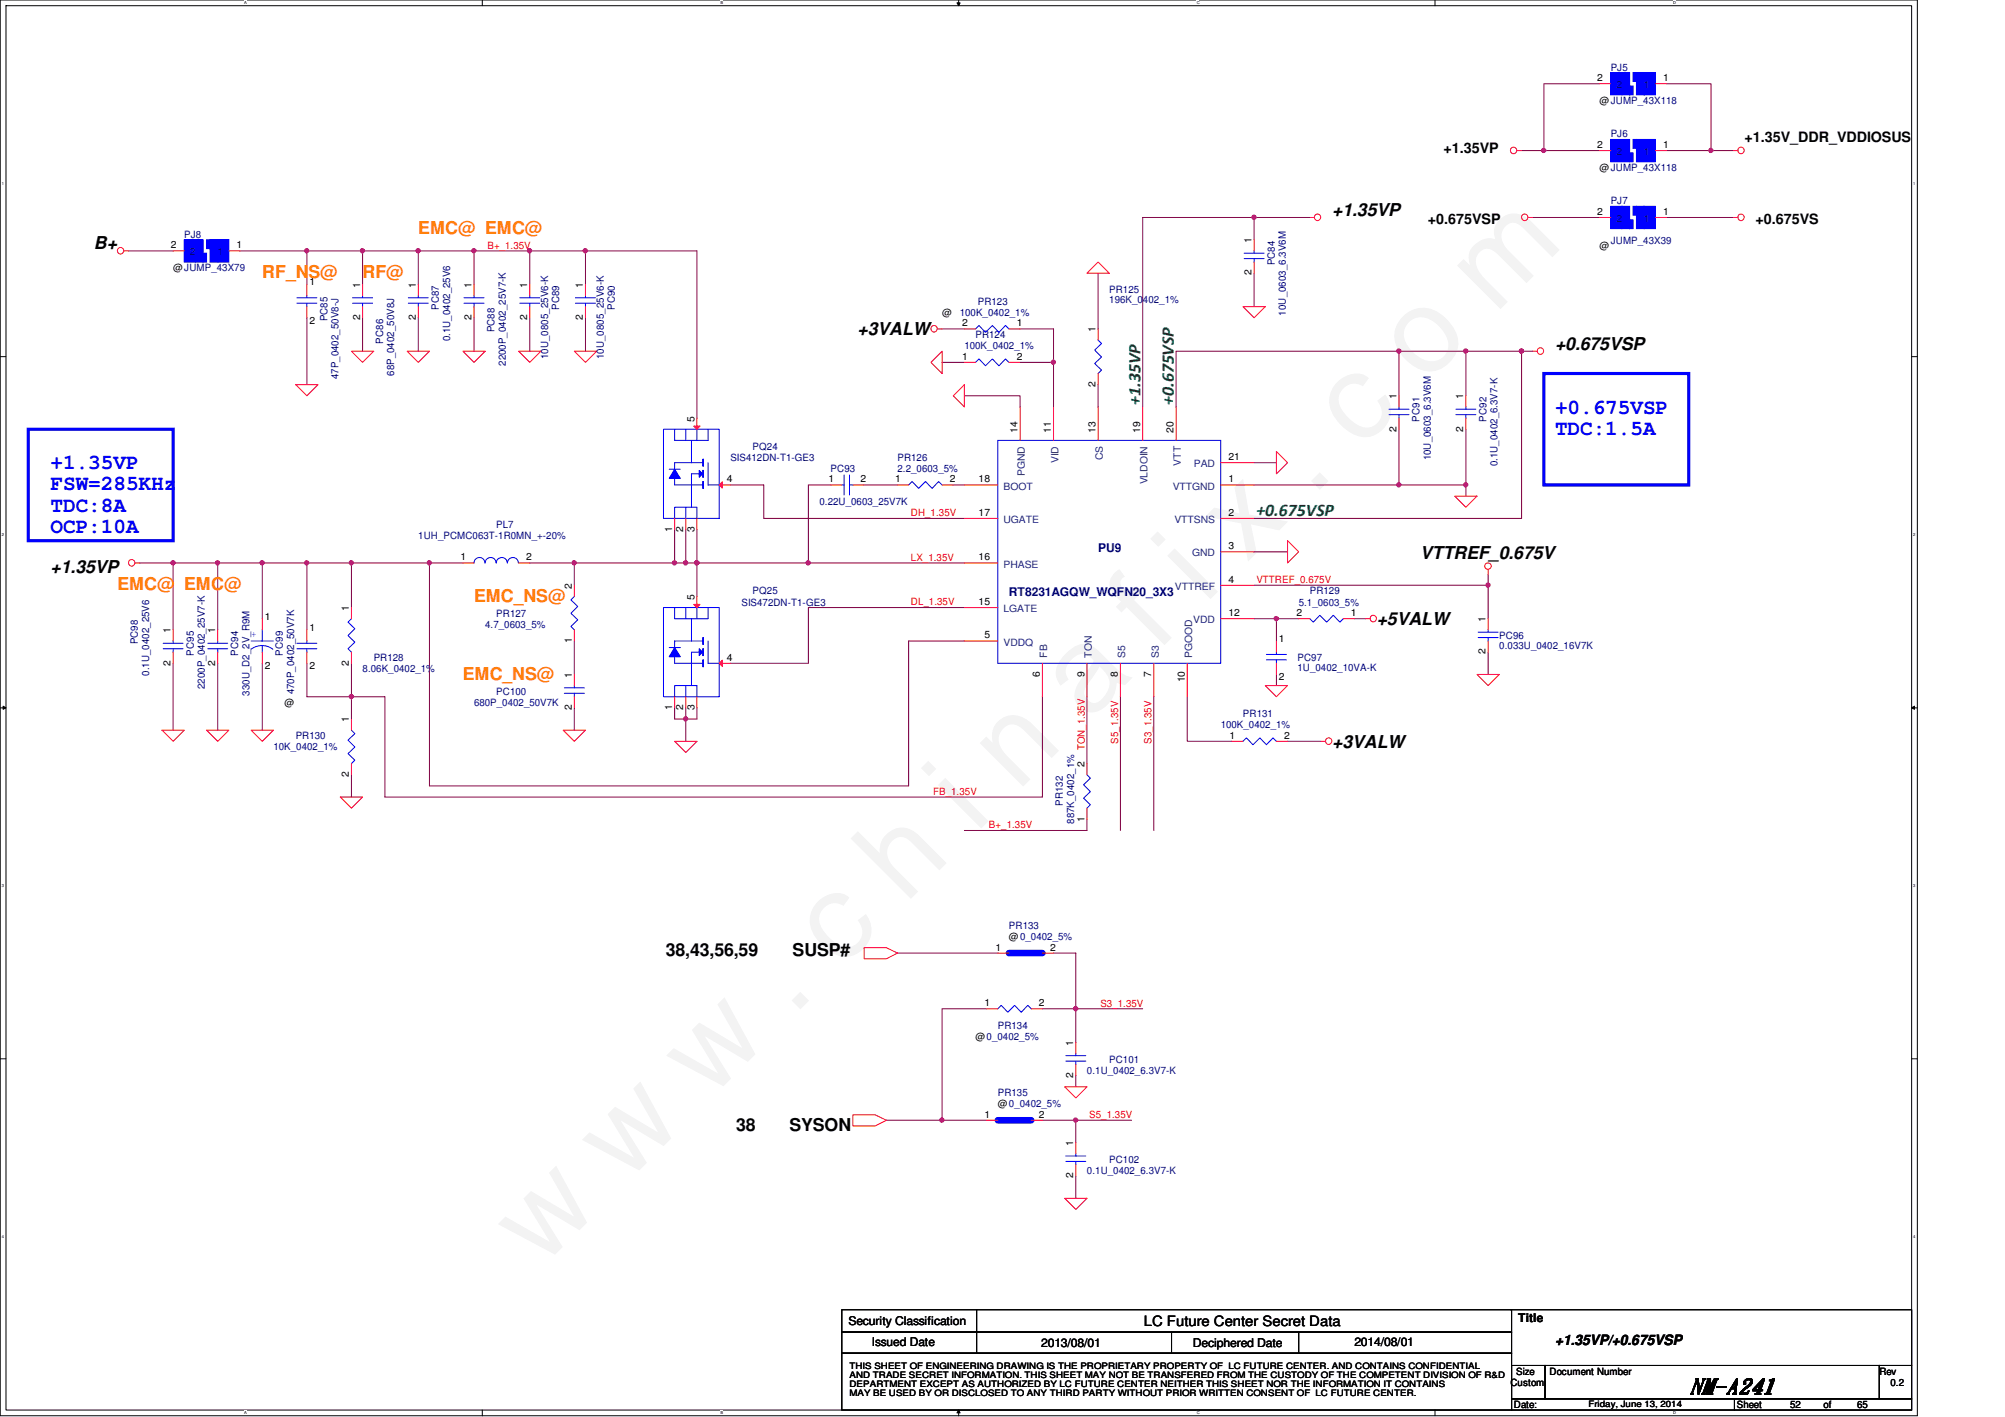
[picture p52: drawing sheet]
<svg xmlns="http://www.w3.org/2000/svg" width="297mm" height="210mm" viewBox="0 0 297 210" stroke-linecap="round" stroke-linejoin="round" font-family="sans-serif">
<defs><g id="words">
<text font-size="17.6" fill="#f0f" x="80.1" y="188" transform="rotate(-45 80.1 188)">w w w . c h i n a f i x . c o m</text>
<g font-size="3.1" fill="#00f">
<text x="230.4" y="61.3">+0.675VSP</text>
<text x="230.4" y="64.4">TDC:1.5A</text>
<text x="7.5" y="69.5">+1.35VP</text>
<text x="7.5" y="72.6">FSW=285KHz</text>
<text x="7.5" y="75.8">TDC:8A</text>
<text x="7.5" y="78.9">OCP:10A</text>
</g>
<text font-size="3.1" x="250.2" y="206.5">NM-A241</text>
<g font-size="2.6" fill="#ff8000">
<text x="62" y="34.6">EMC@ EMC@</text>
<text x="38.9" y="41.2">RF_NS@</text>
<text x="53.7" y="41.2">RF@</text>
<text x="17.4" y="87.5">EMC@</text>
<text x="27.3" y="87.5">EMC@</text>
<text x="70.2" y="89.1">EMC_NS@</text>
<text x="68.6" y="100.7">EMC_NS@</text>
</g>
<g font-size="2.6">
<text x="197.4" y="32">+1.35VP</text>
<text x="13.9" y="37">B+</text>
<text x="127" y="49.7">+3VALW</text>
<text x="230.4" y="51.8">+0.675VSP</text>
<text x="210.4" y="82.8">VTTREF_0.675V</text>
<text x="7.5" y="84.8">+1.35VP</text>
<text x="204" y="92.6">+5VALW</text>
<text x="197.4" y="110.7">+3VALW</text>
<text x="98.6" y="141.6">38,43,56,59</text>
<text x="117.4" y="141.6">SUSP#</text>
<text x="109" y="167.6">38</text>
<text x="117" y="167.6">SYSON</text>
</g>
<g font-size="2.6" fill="#008000">
<text x="168.9" y="59.9" transform="rotate(-90 168.9 59.9)">+1.35VP</text>
<text x="173.9" y="59.9" transform="rotate(-90 173.9 59.9)">+0.675VSP</text>
<text x="186.1" y="76.5">+0.675VSP</text>
</g>
<g font-size="2.1">
<text x="213.9" y="22.6">+1.35VP</text>
<text x="258.4" y="21">+1.35V_DDR_VDDIOSUS</text>
<text x="211.5" y="33.2">+0.675VSP</text>
<text x="260.1" y="33.2">+0.675VS</text>
<text x="169.5" y="196.5">LC Future Center Secret Data</text>
<text x="230.4" y="199.3">+1.35VP/+0.675VSP</text>
</g>
<g font-size="1.8" fill="#000080">
<text x="162.7" y="81.7">PU9</text>
<text x="149.5" y="88.3">RT8231AGQW_WQFN20_3X3</text>
</g>
<g font-size="1.8">
<text x="125.7" y="196.3">Security Classification</text>
<text x="224.9" y="195.8">Title</text>
<text x="129.2" y="199.4">Issued Date</text>
<text x="154.3" y="199.6">2013/08/01</text>
<text x="176.7" y="199.6">Deciphered Date</text>
<text x="200.7" y="199.4">2014/08/01</text>
</g>
<g font-size="1.5" fill="#000080">
<text x="238.6" y="10.5">PJ5</text>
<text x="238.6" y="20.4">PJ6</text>
<text x="27.3" y="35.2">PJ8</text>
<text x="238.6" y="30.3">PJ7</text>
<text x="188.8" y="39.3" transform="rotate(-90 188.8 39.3)">PC84</text>
<text x="238.6" y="36.2">JUMP_43X39</text>
<text x="48.5" y="47.6" transform="rotate(-90 48.5 47.6)">PC85</text>
<text x="65" y="45.9" transform="rotate(-90 65 45.9)">PC87</text>
<text x="82.8" y="45.9" transform="rotate(-90 82.8 45.9)">PC89</text>
<text x="91.1" y="45.9" transform="rotate(-90 91.1 45.9)">PC90</text>
<text x="142.2" y="46.8">100K_0402_1%</text>
<text x="144.9" y="45.1">PR123</text>
<text x="164.3" y="43.5">PR125</text>
<text x="164.3" y="45">196K_0402_1%</text>
<text x="190.5" y="46.7" transform="rotate(-90 190.5 46.7)">10U_0603_6.3V6M</text>
<text x="56.8" y="50.9" transform="rotate(-90 56.8 50.9)">PC86</text>
<text x="66.7" y="50.5" transform="rotate(-90 66.7 50.5)">0.1U_0402_25V6</text>
<text x="73.3" y="49.2" transform="rotate(-90 73.3 49.2)">PC88</text>
<text x="81.2" y="53.2" transform="rotate(-90 81.2 53.2)">10U_0805_25V6-K</text>
<text x="89.4" y="53.2" transform="rotate(-90 89.4 53.2)">10U_0805_25V6-K</text>
<text x="142.9" y="51.7">100K_0402_1%</text>
<text x="144.5" y="50.1">PR124</text>
<text x="50.2" y="56.2" transform="rotate(-90 50.2 56.2)">47P_0402_50V8-J</text>
<text x="58.4" y="55.7" transform="rotate(-90 58.4 55.7)">68P_0402_50V8J</text>
<text x="74.9" y="54.2" transform="rotate(-90 74.9 54.2)">2200P_0402_25V7-K</text>
<text x="210.3" y="62.4" transform="rotate(-90 210.3 62.4)">PC91</text>
<text x="220.2" y="62.4" transform="rotate(-90 220.2 62.4)">PC92</text>
<text x="108.2" y="68.2">SIS412DN-T1-GE3</text>
<text x="111.5" y="66.6">PQ24</text>
<text x="123.1" y="69.9">PC93</text>
<text x="133" y="68.2">PR126</text>
<text x="133" y="69.9">2.2_0603_5%</text>
<text x="212" y="68.2" transform="rotate(-90 212 68.2)">10U_0603_6.3V6M</text>
<text x="221.9" y="69" transform="rotate(-90 221.9 69)">0.1U_0402_6.3V7-K</text>
<text x="121.4" y="74.8">0.22U_0603_25V7K</text>
<text x="62" y="79.8">1UH_PCMC063T-1R0MN_+-20%</text>
<text x="73.5" y="78.1">PL7</text>
<text x="109.9" y="89.7">SIS472DN-T1-GE3</text>
<text x="111.5" y="88.1">PQ25</text>
<text x="192.4" y="89.7">5.1_0603_5%</text>
<text x="194.1" y="88.1">PR129</text>
<text x="20.4" y="95.5" transform="rotate(-90 20.4 95.5)">PC98</text>
<text x="71.9" y="93">4.7_0603_5%</text>
<text x="73.5" y="91.4">PR127</text>
<text x="222.1" y="94.7">PC96</text>
<text x="22.1" y="100.1" transform="rotate(-90 22.1 100.1)">0.1U_0402_25V6</text>
<text x="28.7" y="97.1" transform="rotate(-90 28.7 97.1)">PC95</text>
<text x="35.3" y="97.1" transform="rotate(-90 35.3 97.1)">PC94</text>
<text x="41.9" y="97.1" transform="rotate(-90 41.9 97.1)">PC99</text>
<text x="53.7" y="99.6">8.06K_0402_1%</text>
<text x="55.4" y="98">PR128</text>
<text x="192.2" y="98">PC97</text>
<text x="192.2" y="99.4">1U_0402_10VA-K</text>
<text x="222.1" y="96.1">0.033U_0402_16V7K</text>
<text x="30.3" y="102.1" transform="rotate(-90 30.3 102.1)">2200P_0402_25V7-K</text>
<text x="37" y="103" transform="rotate(-90 37 103)">330U_D2_2V_R9M</text>
<text x="43.6" y="102.9" transform="rotate(-90 43.6 102.9)">470P_0402_50V7K</text>
<text x="70.2" y="104.6">680P_0402_50V7K</text>
<text x="73.5" y="102.9">PC100</text>
<text x="180.8" y="107.9">100K_0402_1%</text>
<text x="184.1" y="106.2">PR131</text>
<text x="40.5" y="111.2">10K_0402_1%</text>
<text x="43.8" y="109.5">PR130</text>
<text x="157.5" y="119.4" transform="rotate(-90 157.5 119.4)">PR132</text>
<text x="159.1" y="122" transform="rotate(-90 159.1 122)">887K_0402_1%</text>
<text x="149.5" y="137.6">PR133</text>
<text x="147.8" y="152.4">PR134</text>
<text x="161" y="159">0.1U_0402_6.3V7-K</text>
<text x="164.3" y="157.4">PC101</text>
<text x="147.8" y="162.3">PR135</text>
<text x="161" y="173.9">0.1U_0402_6.3V7-K</text>
<text x="164.3" y="172.3">PC102</text>
</g>
<g font-size="1.5">
<text x="236.6" y="12">2</text>
<text x="237" y="15.4">@JUMP_43X118</text>
<text x="246.4" y="12">1</text>
<text x="236.6" y="21.9">2</text>
<text x="246.4" y="21.9">1</text>
<text x="237" y="25.3">@JUMP_43X118</text>
<text x="236.6" y="31.8">2</text>
<text x="246.4" y="31.8">1</text>
<text x="25.3" y="36.8">2</text>
<text x="25.7" y="40.2">@JUMP_43X79</text>
<text x="35" y="36.8">1</text>
<text x="185.4" y="40.8" transform="rotate(-90 185.4 40.8)">2</text>
<text x="185.4" y="36" transform="rotate(-90 185.4 36)">1</text>
<text x="237" y="36.9">@</text>
<text x="45.8" y="42.3">1</text>
<text x="45.8" y="47.9">2</text>
<text x="53.3" y="47.4" transform="rotate(-90 53.3 47.4)">2</text>
<text x="53.3" y="42.6" transform="rotate(-90 53.3 42.6)">1</text>
<text x="61.6" y="47.4" transform="rotate(-90 61.6 47.4)">2</text>
<text x="61.6" y="42.6" transform="rotate(-90 61.6 42.6)">1</text>
<text x="69.8" y="47.4" transform="rotate(-90 69.8 47.4)">2</text>
<text x="69.8" y="42.6" transform="rotate(-90 69.8 42.6)">1</text>
<text x="78.1" y="47.4" transform="rotate(-90 78.1 47.4)">2</text>
<text x="78.1" y="42.6" transform="rotate(-90 78.1 42.6)">1</text>
<text x="86.4" y="47.4" transform="rotate(-90 86.4 47.4)">2</text>
<text x="86.4" y="42.6" transform="rotate(-90 86.4 42.6)">1</text>
<text x="139.6" y="46.8">@</text>
<text x="142.5" y="53.3">1</text>
<text x="142.5" y="48.3">2</text>
<text x="150.6" y="53.3">2</text>
<text x="150.6" y="48.3">1</text>
<text x="162.3" y="49.2" transform="rotate(-90 162.3 49.2)">1</text>
<text x="162.3" y="57.3" transform="rotate(-90 162.3 57.3)">2</text>
<text x="206.9" y="59.1" transform="rotate(-90 206.9 59.1)">1</text>
<text x="216.8" y="59.1" transform="rotate(-90 216.8 59.1)">1</text>
<text x="102.9" y="62.4" transform="rotate(-90 102.9 62.4)">5</text>
<text x="150.7" y="64.1" transform="rotate(-90 150.7 64.1)">14</text>
<text x="155.7" y="64.1" transform="rotate(-90 155.7 64.1)">11</text>
<text x="162.3" y="64.1" transform="rotate(-90 162.3 64.1)">13</text>
<text x="168.9" y="64.1" transform="rotate(-90 168.9 64.1)">19</text>
<text x="173.9" y="64.1" transform="rotate(-90 173.9 64.1)">20</text>
<text x="206.9" y="63.9" transform="rotate(-90 206.9 63.9)">2</text>
<text x="216.8" y="63.9" transform="rotate(-90 216.8 63.9)">2</text>
<text x="107.7" y="71.5">4</text>
<text x="122.7" y="71.5">1</text>
<text x="127.5" y="71.5">2</text>
<text x="132.6" y="71.5">1</text>
<text x="140.7" y="71.5">2</text>
<text x="145" y="71.5">18</text>
<text x="182" y="68.2">21</text>
<text x="182" y="71.5">1</text>
<text x="145" y="76.4">17</text>
<text x="182" y="76.4">2</text>
<text x="68.2" y="83">1</text>
<text x="78" y="83">2</text>
<text x="99.6" y="78.8" transform="rotate(-90 99.6 78.8)">1</text>
<text x="101.2" y="78.8" transform="rotate(-90 101.2 78.8)">2</text>
<text x="102.9" y="78.8" transform="rotate(-90 102.9 78.8)">3</text>
<text x="145" y="83">16</text>
<text x="182" y="81.4">3</text>
<text x="84.7" y="87.2" transform="rotate(-90 84.7 87.2)">2</text>
<text x="102.9" y="88.9" transform="rotate(-90 102.9 88.9)">5</text>
<text x="145" y="89.6">15</text>
<text x="182" y="86.3">4</text>
<text x="25.3" y="93.8" transform="rotate(-90 25.3 93.8)">1</text>
<text x="31.9" y="93.8" transform="rotate(-90 31.9 93.8)">1</text>
<text x="39.2" y="91.8">1</text>
<text x="45.8" y="93.5">1</text>
<text x="51.7" y="90.5" transform="rotate(-90 51.7 90.5)">1</text>
<text x="84.7" y="95.3" transform="rotate(-90 84.7 95.3)">1</text>
<text x="145.8" y="94.6">5</text>
<text x="182" y="91.3">12</text>
<text x="189.5" y="95.1">1</text>
<text x="192.1" y="91.3">2</text>
<text x="200.1" y="91.3">1</text>
<text x="220.1" y="92.2" transform="rotate(-90 220.1 92.2)">1</text>
<text x="25.3" y="98.6" transform="rotate(-90 25.3 98.6)">2</text>
<text x="31.9" y="98.6" transform="rotate(-90 31.9 98.6)">2</text>
<text x="39.2" y="99.1">2</text>
<text x="45.8" y="99.1">2</text>
<text x="51.7" y="98.6" transform="rotate(-90 51.7 98.6)">2</text>
<text x="84.7" y="100.4" transform="rotate(-90 84.7 100.4)">1</text>
<text x="107.7" y="97.9">4</text>
<text x="154" y="100.2" transform="rotate(-90 154 100.2)">6</text>
<text x="160.7" y="100.2" transform="rotate(-90 160.7 100.2)">9</text>
<text x="165.6" y="100.2" transform="rotate(-90 165.6 100.2)">8</text>
<text x="170.6" y="100.2" transform="rotate(-90 170.6 100.2)">7</text>
<text x="175.5" y="101.1" transform="rotate(-90 175.5 101.1)">10</text>
<text x="189.5" y="100.8">2</text>
<text x="220.1" y="96.9" transform="rotate(-90 220.1 96.9)">2</text>
<text x="42.2" y="104.6">@</text>
<text x="51.7" y="107" transform="rotate(-90 51.7 107)">1</text>
<text x="84.7" y="105.2" transform="rotate(-90 84.7 105.2)">2</text>
<text x="99.6" y="105.2" transform="rotate(-90 99.6 105.2)">1</text>
<text x="101.2" y="105.2" transform="rotate(-90 101.2 105.2)">2</text>
<text x="102.9" y="105.2" transform="rotate(-90 102.9 105.2)">3</text>
<text x="160.7" y="113.6" transform="rotate(-90 160.7 113.6)">2</text>
<text x="182.2" y="109.4">1</text>
<text x="190.2" y="109.4">2</text>
<text x="51.7" y="115.1" transform="rotate(-90 51.7 115.1)">2</text>
<text x="160.7" y="121.7" transform="rotate(-90 160.7 121.7)">1</text>
<text x="147.5" y="140.8">1</text>
<text x="149.5" y="139.2">@0_0402_5%</text>
<text x="155.6" y="140.8">2</text>
<text x="145.8" y="149.1">1</text>
<text x="153.9" y="149.1">2</text>
<text x="144.5" y="154.1">@0_0402_5%</text>
<text x="159" y="154.9" transform="rotate(-90 159 154.9)">1</text>
<text x="159" y="159.7" transform="rotate(-90 159 159.7)">2</text>
<text x="145.8" y="165.6">1</text>
<text x="147.8" y="164">@0_0402_5%</text>
<text x="153.9" y="165.6">2</text>
<text x="159" y="169.8" transform="rotate(-90 159 169.8)">1</text>
<text x="159" y="174.5" transform="rotate(-90 159 174.5)">2</text>
<text x="224.6" y="203.6">Size</text>
<text x="229.6" y="203.6">Document Number</text>
<text x="278.4" y="203.6">Rev</text>
<text x="223.8" y="205.3">Custom</text>
<text x="224.3" y="208.6">Date:</text>
<text x="257.3" y="208.6">Sheet</text>
<text x="265.2" y="208.6">52</text>
<text x="270.2" y="208.6">of</text>
<text x="275.1" y="208.6">65</text>
<text x="280.1" y="205.3">0.2</text>
</g>
<g font-size="1.5" fill="#004080">
<text x="239.5" y="13.1">2</text>
<text x="243.5" y="13.1">1</text>
<text x="239.5" y="23">2</text>
<text x="243.5" y="23">1</text>
<text x="239.5" y="32.9">2</text>
<text x="243.5" y="32.9">1</text>
<text x="28.1" y="37.8">2</text>
<text x="32.2" y="37.8">1</text>
<text x="151.8" y="70.5" transform="rotate(-90 151.8 70.5)">PGND</text>
<text x="156.8" y="68.6" transform="rotate(-90 156.8 68.6)">VID</text>
<text x="163.4" y="68.2" transform="rotate(-90 163.4 68.2)">CS</text>
<text x="170" y="71.8" transform="rotate(-90 170 71.8)">VLDOIN</text>
<text x="175" y="69" transform="rotate(-90 175 69)">VTT</text>
<text x="176.9" y="69.2">PAD</text>
<text x="148.7" y="72.5">BOOT</text>
<text x="148.7" y="77.5">UGATE</text>
<text x="173.7" y="72.5">VTTGND</text>
<text x="174" y="77.5">VTTSNS</text>
<text x="176.6" y="82.4">GND</text>
<text x="148.7" y="84.1">PHASE</text>
<text x="174.1" y="87.4">VTTREF</text>
<text x="148.7" y="95.6">VDDQ</text>
<text x="148.7" y="90.7">LGATE</text>
<text x="176.8" y="92.3">VDD</text>
<text x="155.1" y="97.4" transform="rotate(-90 155.1 97.4)">FB</text>
<text x="161.8" y="97.4" transform="rotate(-90 161.8 97.4)">TON</text>
<text x="166.7" y="97.4" transform="rotate(-90 166.7 97.4)">S5</text>
<text x="171.7" y="97.4" transform="rotate(-90 171.7 97.4)">S3</text>
<text x="176.6" y="97.4" transform="rotate(-90 176.6 97.4)">PGOOD</text>
</g>
<g font-size="1.5" fill="#f00">
<text x="72.2" y="36.8">B+_1.35V</text>
<text x="135" y="76.5">DH_1.35V</text>
<text x="135" y="83.1">LX_1.35V</text>
<text x="135" y="89.7">DL_1.35V</text>
<text x="186.1" y="86.4">VTTREF_0.675V</text>
<text x="160.7" y="111.1" transform="rotate(-90 160.7 111.1)">TON_1.35V</text>
<text x="165.6" y="110.2" transform="rotate(-90 165.6 110.2)">S5_1.35V</text>
<text x="170.6" y="110.2" transform="rotate(-90 170.6 110.2)">S3_1.35V</text>
<text x="138.3" y="117.7">FB_1.35V</text>
<text x="146.5" y="122.7">B+_1.35V</text>
<text x="163" y="149.1">S3_1.35V</text>
<text x="161.4" y="165.6">S5_1.35V</text>
</g>
<text font-size="1.5" fill="#00f" x="37.2" y="94.4">+</text>
<g font-size="1.3">
<text x="125.9" y="202.8">THIS SHEET OF ENGINEERING DRAWING IS THE PROPRIETARY PROPERTY OF LC FUTURE CENTER. AND CONTAINS CONFIDENTIAL</text>
<text x="125.9" y="205.5">DEPARTMENT EXCEPT AS AUTHORIZED BY LC FUTURE CENTER NEITHER THIS SHEET NOR THE INFORMATION IT CONTAINS</text>
<text x="125.9" y="206.8">MAY BE USED BY OR DISCLOSED TO ANY THIRD PARTY WITHOUT PRIOR WRITTEN CONSENT OF LC FUTURE CENTER.</text>
<text x="125.9" y="204.1">AND TRADE SECRET INFORMATION. THIS SHEET MAY NOT BE TRANSFERED FROM THE CUSTODY OF THE COMPETENT DIVISION OF R&amp;D</text>
<text x="235.3" y="208.4">Friday, June 13, 2014</text>
</g>
<g font-size=".6">
<text x="36.1" y=".6">A</text>
<text x="106.7" y=".6">B</text>
<text x="177.3" y=".6">C</text>
<text x="247.9" y=".6">D</text>
<text x=".3" y="27.4">1</text>
<text x="283.4" y="27.4">1</text>
<text x=".3" y="79.4">2</text>
<text x="283.4" y="79.4">2</text>
<text x=".3" y="131.4">3</text>
<text x="283.4" y="131.4">3</text>
<text x=".3" y="183.4">4</text>
<text x="283.4" y="183.4">4</text>
<text x="36.1" y="209.5">A</text>
<text x="106.7" y="209.5">B</text>
<text x="177.3" y="209.5">C</text>
<text x="247.9" y="209.5">D</text>
</g>
</g></defs>
<path d="M0 0h284.1v209.7h-284.1zM.9 .8h282.3v208.1h-282.3z" fill="none" stroke="#000" stroke-width=".15"/>
<g fill="#fff">
<path d="M36.1 .1h.4v.7h-.4z"/>
<path d="M36.1 209h.4v.6h-.4z"/>
</g>
<path d="M71.5 0v.8M71.5 208.9v.8" fill="none" stroke="#000" stroke-width=".15"/>
<g fill="#fff">
<path d="M106.7 .1h.4v.7h-.4z"/>
<path d="M106.7 209h.4v.6h-.4z"/>
</g>
<path d="M141.8 .4h.4l-.2 .4zM142 0v.8M142 208.9l.2 .4h-.4zM142 208.9v.8" fill="none" stroke="#000" stroke-width=".15"/>
<path d="M141.8 .4h.4l-.2 .4zM142 208.9l.2 .4h-.4z" fill="#000"/>
<g fill="#fff">
<path d="M177.3 .1h.4v.7h-.4z"/>
<path d="M177.3 209h.4v.6h-.4z"/>
</g>
<path d="M212.6 0v.8M212.6 208.9v.8" fill="none" stroke="#000" stroke-width=".15"/>
<g fill="#fff">
<path d="M247.9 .1h.3v.7h-.3z"/>
<path d="M247.9 209h.3v.6h-.3z"/>
<path d="M.3 26.8h.2v.7h-.2z"/>
<path d="M283.4 26.8h.3v.7h-.3z"/>
<path d="M.3 78.8h.2v.7h-.2z"/>
<path d="M283.4 78.8h.3v.7h-.3z"/>
</g>
<path d="M0 52.8h.9M283.2 52.8h.9" fill="none" stroke="#000" stroke-width=".15"/>
<g fill="#fff">
<path d="M.3 130.9h.2v.6h-.2z"/>
<path d="M283.4 130.9h.3v.6h-.3z"/>
</g>
<path d="M0 104.9h.9M.5 104.6l.4 .3-.4 .2zM283.2 104.9l.4-.3v.5zM283.2 104.9h.9" fill="none" stroke="#000" stroke-width=".15"/>
<path d="M.5 104.6l.4 .3-.4 .2zM283.2 104.9l.4-.3v.5z" fill="#000"/>
<g fill="#fff">
<path d="M.3 182.8h.2v.7h-.2z"/>
<path d="M283.4 182.8h.3v.7h-.3z"/>
</g>
<path d="M0 156.8h.9M283.2 156.8h.9" fill="none" stroke="#000" stroke-width=".15"/>
<path d="M228.7 55.3h21.5v16.5h-21.5zM4.2 63.6h21.5v16.5h-21.5z" fill="none" stroke="#00f" stroke-width=".47"/>
<path d="M70.2 37.2h-8.2v4.9M62 47.1v4.9" fill="none" stroke="#800040" stroke-width=".15"/>
<circle cx="61.9" cy="37.1" r=".32" fill="#f0f"/>
<circle cx="61.9" cy="37.1" r=".32" fill="none" stroke="#f0f" stroke-width=".15"/>
<path d="M53.7 37.2h8.3" fill="none" stroke="#800040" stroke-width=".15"/>
<circle cx="53.7" cy="37.1" r=".32" fill="#f0f"/>
<circle cx="53.7" cy="37.1" r=".32" fill="none" stroke="#f0f" stroke-width=".15"/>
<path d="M185.8 76.8h39.6M32.3 83.4h6.6" fill="none" stroke="#800040" stroke-width=".15"/>
<circle cx="32.2" cy="83.4" r=".32" fill="#f0f"/>
<circle cx="32.2" cy="83.4" r=".32" fill="none" stroke="#f0f" stroke-width=".15"/>
<path d="M19 37.2h6.7M45.5 37.2h8.2v4.9M228.7 22.3h8.3M246.9 32.2h9.9M253.5 22.3h3.3M53.7 47.1v4.9M38.9 98.3v9.9M38.9 83.4v8.3M63.6 83.4h5M185.8 86.7h34.7" fill="none" stroke="#800040" stroke-width=".15"/>
<circle cx="253.5" cy="22.3" r=".32" fill="#f0f"/>
<circle cx="253.5" cy="22.3" r=".32" fill="none" stroke="#f0f" stroke-width=".15"/>
<path d="M45.5 37.2v4.9" fill="none" stroke="#800040" stroke-width=".15"/>
<circle cx="45.4" cy="37.1" r=".32" fill="#f0f"/>
<circle cx="45.4" cy="37.1" r=".32" fill="none" stroke="#f0f" stroke-width=".15"/>
<path d="M35.6 37.2h9.9M45.5 47.1v9.9M113.2 76.8h29.7M45.5 83.4h6.6v6.6M52.1 114.8v3.3M52.1 103.2v3.3M57 118.1h97.4" fill="none" stroke="#800040" stroke-width=".15"/>
<circle cx="52" cy="103.2" r=".32" fill="#f0f"/>
<circle cx="52" cy="103.2" r=".32" fill="none" stroke="#f0f" stroke-width=".15"/>
<path d="M45.5 83.4v9.9M52.1 103.2h4.9v14.9" fill="none" stroke="#800040" stroke-width=".15"/>
<circle cx="45.4" cy="83.4" r=".32" fill="#f0f"/>
<circle cx="45.4" cy="83.4" r=".32" fill="none" stroke="#f0f" stroke-width=".15"/>
<path d="M38.9 83.4h6.6" fill="none" stroke="#800040" stroke-width=".15"/>
<circle cx="38.8" cy="83.4" r=".32" fill="#f0f"/>
<circle cx="38.8" cy="83.4" r=".32" fill="none" stroke="#f0f" stroke-width=".15"/>
<path d="M174.2 52h33.1M45.5 98.3v4.9h6.6v-4.9M63.6 83.4v33" fill="none" stroke="#800040" stroke-width=".15"/>
<circle cx="63.6" cy="83.4" r=".32" fill="#f0f"/>
<circle cx="63.6" cy="83.4" r=".32" fill="none" stroke="#f0f" stroke-width=".15"/>
<path d="M52.1 83.4h11.5" fill="none" stroke="#800040" stroke-width=".15"/>
<circle cx="52" cy="83.4" r=".32" fill="#f0f"/>
<circle cx="52" cy="83.4" r=".32" fill="none" stroke="#f0f" stroke-width=".15"/>
<path d="M20.7 83.4h5M25.7 98.3v9.9M25.7 83.4v9.9M25.7 83.4h6.6v9.9M32.3 98.3v9.9M63.6 116.4h71" fill="none" stroke="#800040" stroke-width=".15"/>
<circle cx="25.6" cy="83.4" r=".32" fill="#f0f"/>
<circle cx="25.6" cy="83.4" r=".32" fill="none" stroke="#f0f" stroke-width=".15"/>
<path d="M237 12.4h-8.3v9.9M246.9 12.4h6.6v9.9h-6.6" fill="none" stroke="#800040" stroke-width=".15"/>
<circle cx="228.7" cy="22.3" r=".32" fill="#f0f"/>
<circle cx="228.7" cy="22.3" r=".32" fill="none" stroke="#f0f" stroke-width=".15"/>
<path d="M225.4 22.3h3.3" fill="none" stroke="#800040" stroke-width=".15"/>
<g fill="none" stroke="#f00" stroke-width=".15">
<path d="M18.4 37.2h.6M224.7 22.3h.7M256.8 32.2h.7M256.8 22.3h.7M43.8 57h3.3l-1.6 1.6zM52.1 52h3.3l-1.7 1.7zM60.3 52h3.3l-1.6 1.7zM20 83.4h.7M24 108.2h3.3l-1.6 1.6zM30.6 108.2h3.3l-1.6 1.6zM37.2 108.2h3.3l-1.6 1.6zM50.4 118.1h3.3l-1.6 1.6z"/>
<circle cx="17.8" cy="37.1" r=".48"/>
<circle cx="224.2" cy="22.3" r=".48"/>
<circle cx="257.9" cy="32.2" r=".48"/>
<circle cx="257.9" cy="22.3" r=".48"/>
<circle cx="19.5" cy="83.4" r=".48"/>
</g>
<path d="M124.7 194h99.2v3.3h-99.2zM124.7 197.3h99.2v3.1h-99.2zM144.7 194v6.4M173.6 197.3v3.1M192.4 197.3v3.1M223.8 194h59.4v8.3M124.7 200.4h99.2v8.5h-99.2zM223.9 202.3h5v4.9h-5zM223.9 207.2h33.1v1.7h-33.1zM228.9 202.3h49.5v4.9h-49.5zM257 207.2h26.2v1.7h-26.2zM278.4 202.3h4.8v4.9h-4.8z" fill="none" stroke="#000" stroke-width=".15"/>
<path d="M243.6 30.6h1.6v3.3h-1.6z" fill-rule="evenodd" fill="#00f"/>
<path d="M243.6 30.6h1.6v3.3h-1.6z" fill="none" stroke="#00f" stroke-width=".15"/>
<path d="M242.4 30.6h1.2v3.3h-1.2z" fill-rule="evenodd" fill="#00f"/>
<path d="M242.4 30.6h1.2v3.3h-1.2z" fill="none" stroke="#00f" stroke-width=".15"/>
<path d="M241.9 30.6h.5v1.3h-.5z" fill-rule="evenodd" fill="#00f"/>
<path d="M241.9 30.6h.5v1.3h-.5z" fill="none" stroke="#00f" stroke-width=".15"/>
<path d="M241.4 32.6h.5v1.3h-.5z" fill-rule="evenodd" fill="#00f"/>
<path d="M241.4 32.6h.5v1.3h-.5z" fill="none" stroke="#00f" stroke-width=".15"/>
<path d="M240.3 30.6h1.1v3.3h-1.1z" fill-rule="evenodd" fill="#00f"/>
<path d="M240.3 30.6h1.1v3.3h-1.1z" fill="none" stroke="#00f" stroke-width=".15"/>
<path d="M238.6 30.6h1.7v3.3h-1.7z" fill-rule="evenodd" fill="#00f"/>
<path d="M238.6 30.6h1.7v3.3h-1.7zM52.1 91.7l-.5 .5 1 .9-1 1 1 1-1 1 .5 .5" fill="none" stroke="#00f" stroke-width=".15"/>
<path d="M237 32.2h1.6M245.2 32.2h1.7M52.1 90v1.7M52.1 96.6v1.7" fill="none" stroke="#f00" stroke-width=".15"/>
<path d="M243.6 10.8h1.6v3.3h-1.6z" fill-rule="evenodd" fill="#00f"/>
<path d="M243.6 10.8h1.6v3.3h-1.6z" fill="none" stroke="#00f" stroke-width=".15"/>
<path d="M242.4 10.8h1.2v3.3h-1.2z" fill-rule="evenodd" fill="#00f"/>
<path d="M242.4 10.8h1.2v3.3h-1.2z" fill="none" stroke="#00f" stroke-width=".15"/>
<path d="M241.9 10.8h.5v1.3h-.5z" fill-rule="evenodd" fill="#00f"/>
<path d="M241.9 10.8h.5v1.3h-.5z" fill="none" stroke="#00f" stroke-width=".15"/>
<path d="M241.4 12.7h.5v1.4h-.5z" fill-rule="evenodd" fill="#00f"/>
<path d="M241.4 12.7h.5v1.4h-.5z" fill="none" stroke="#00f" stroke-width=".15"/>
<path d="M240.3 10.8h1.1v3.3h-1.1z" fill-rule="evenodd" fill="#00f"/>
<path d="M240.3 10.8h1.1v3.3h-1.1z" fill="none" stroke="#00f" stroke-width=".15"/>
<path d="M238.6 10.8h1.7v3.3h-1.7z" fill-rule="evenodd" fill="#00f"/>
<g fill="none" stroke="#00f" stroke-width=".15">
<path d="M238.6 10.8h1.7v3.3h-1.7zM44 44.9h2.9M44 44.1h2.9M45.5 43.8v.3M45.5 44.9v.5M52.2 44.9h3M52.2 44.1h3M53.7 43.8v.3M53.7 44.9v.5M60.5 44.9h3M60.5 44.1h3M62 43.8v.3"/>
<path d="M62 44.9v.5M147.8 65.2h33v33.1h-33zM24.2 96.1h2.9M24.2 95.3h2.9M25.7 95v.3M25.7 96.1v.5M30.8 96.1h2.9M30.8 95.3h2.9M32.3 95v.3M32.3 96.1v.5M37.2 95h3.3M38.9 95.6a2.44 2.44 0 0 1 1.5 .6"/>
<path d="M38.9 93.3v1.7M38.9 95.6h-.1a2.57 2.57 0 0 0-1.6 .5M38.9 95.6v1M52.1 108.2l.5 .5-1 .9 1 1.1-1 .9 1 1-.5 .5"/>
</g>
<g fill="none" stroke="#f00" stroke-width=".15">
<path d="M237 12.4h1.6M245.2 12.4h1.7M45.5 42.1v1.7M45.5 45.4v1.7M53.7 42.1v1.7M53.7 45.4v1.7M62 42.1v1.7M62 45.4v1.7M25.7 93.3v1.7M25.7 96.6v1.7M32.3 93.3v1.7M32.3 96.6v1.7"/>
<path d="M38.9 91.7v1.6M38.9 96.6v1.7M52.1 106.5v1.7M52.1 113.1v1.7"/>
</g>
<path d="M32.3 35.5h1.6v3.3h-1.6z" fill-rule="evenodd" fill="#00f"/>
<path d="M32.3 35.5h1.6v3.3h-1.6z" fill="none" stroke="#00f" stroke-width=".15"/>
<path d="M31.1 35.5h1.2v3.3h-1.2z" fill-rule="evenodd" fill="#00f"/>
<path d="M31.1 35.5h1.2v3.3h-1.2z" fill="none" stroke="#00f" stroke-width=".15"/>
<path d="M30.6 35.5h.5v1.3h-.5z" fill-rule="evenodd" fill="#00f"/>
<path d="M30.6 35.5h.5v1.3h-.5z" fill="none" stroke="#00f" stroke-width=".15"/>
<path d="M30.1 37.5h.5v1.3h-.5z" fill-rule="evenodd" fill="#00f"/>
<path d="M30.1 37.5h.5v1.3h-.5z" fill="none" stroke="#00f" stroke-width=".15"/>
<path d="M29 35.5h1.1v3.3h-1.1z" fill-rule="evenodd" fill="#00f"/>
<path d="M29 35.5h1.1v3.3h-1.1z" fill="none" stroke="#00f" stroke-width=".15"/>
<path d="M27.3 35.5h1.7v3.3h-1.7z" fill-rule="evenodd" fill="#00f"/>
<path d="M27.3 35.5h1.7v3.3h-1.7z" fill="none" stroke="#00f" stroke-width=".15"/>
<path d="M25.7 37.2h1.6M33.9 37.2h1.7" fill="none" stroke="#f00" stroke-width=".15"/>
<path d="M243.6 20.7h1.6v3.3h-1.6z" fill-rule="evenodd" fill="#00f"/>
<path d="M243.6 20.7h1.6v3.3h-1.6z" fill="none" stroke="#00f" stroke-width=".15"/>
<path d="M242.4 20.7h1.2v3.3h-1.2z" fill-rule="evenodd" fill="#00f"/>
<path d="M242.4 20.7h1.2v3.3h-1.2z" fill="none" stroke="#00f" stroke-width=".15"/>
<path d="M241.9 20.7h.5v1.3h-.5z" fill-rule="evenodd" fill="#00f"/>
<path d="M241.9 20.7h.5v1.3h-.5z" fill="none" stroke="#00f" stroke-width=".15"/>
<path d="M241.4 22.6h.5v1.4h-.5z" fill-rule="evenodd" fill="#00f"/>
<path d="M241.4 22.6h.5v1.4h-.5z" fill="none" stroke="#00f" stroke-width=".15"/>
<path d="M240.3 20.7h1.1v3.3h-1.1z" fill-rule="evenodd" fill="#00f"/>
<path d="M240.3 20.7h1.1v3.3h-1.1z" fill="none" stroke="#00f" stroke-width=".15"/>
<path d="M238.6 20.7h1.7v3.3h-1.7z" fill-rule="evenodd" fill="#00f"/>
<path d="M238.6 20.7h1.7v3.3h-1.7zM44 96.1h2.9M44 95.3h2.9M45.5 95v.3M45.5 96.1v.5" fill="none" stroke="#00f" stroke-width=".15"/>
<path d="M237 22.3h1.6M245.2 22.3h1.7M45.5 93.3v1.7M45.5 96.6v1.7" fill="none" stroke="#f00" stroke-width=".15"/>
<circle cx="61.9" cy="37.1" r=".32" fill="#f0f"/>
<circle cx="61.9" cy="37.1" r=".32" fill="none" stroke="#f0f" stroke-width=".15"/>
<circle cx="53.7" cy="37.1" r=".32" fill="#f0f"/>
<circle cx="53.7" cy="37.1" r=".32" fill="none" stroke="#f0f" stroke-width=".15"/>
<circle cx="32.2" cy="83.4" r=".32" fill="#f0f"/>
<circle cx="32.2" cy="83.4" r=".32" fill="none" stroke="#f0f" stroke-width=".15"/>
<circle cx="253.5" cy="22.3" r=".32" fill="#f0f"/>
<circle cx="253.5" cy="22.3" r=".32" fill="none" stroke="#f0f" stroke-width=".15"/>
<circle cx="45.4" cy="37.1" r=".32" fill="#f0f"/>
<circle cx="45.4" cy="37.1" r=".32" fill="none" stroke="#f0f" stroke-width=".15"/>
<circle cx="52" cy="103.2" r=".32" fill="#f0f"/>
<circle cx="52" cy="103.2" r=".32" fill="none" stroke="#f0f" stroke-width=".15"/>
<circle cx="45.4" cy="83.4" r=".32" fill="#f0f"/>
<circle cx="45.4" cy="83.4" r=".32" fill="none" stroke="#f0f" stroke-width=".15"/>
<circle cx="38.8" cy="83.4" r=".32" fill="#f0f"/>
<circle cx="38.8" cy="83.4" r=".32" fill="none" stroke="#f0f" stroke-width=".15"/>
<circle cx="63.6" cy="83.4" r=".32" fill="#f0f"/>
<circle cx="63.6" cy="83.4" r=".32" fill="none" stroke="#f0f" stroke-width=".15"/>
<circle cx="52" cy="83.4" r=".32" fill="#f0f"/>
<circle cx="52" cy="83.4" r=".32" fill="none" stroke="#f0f" stroke-width=".15"/>
<circle cx="25.6" cy="83.4" r=".32" fill="#f0f"/>
<circle cx="25.6" cy="83.4" r=".32" fill="none" stroke="#f0f" stroke-width=".15"/>
<circle cx="228.7" cy="22.3" r=".32" fill="#f0f"/>
<circle cx="228.7" cy="22.3" r=".32" fill="none" stroke="#f0f" stroke-width=".15"/>
<use href="#words"/>
</svg>
